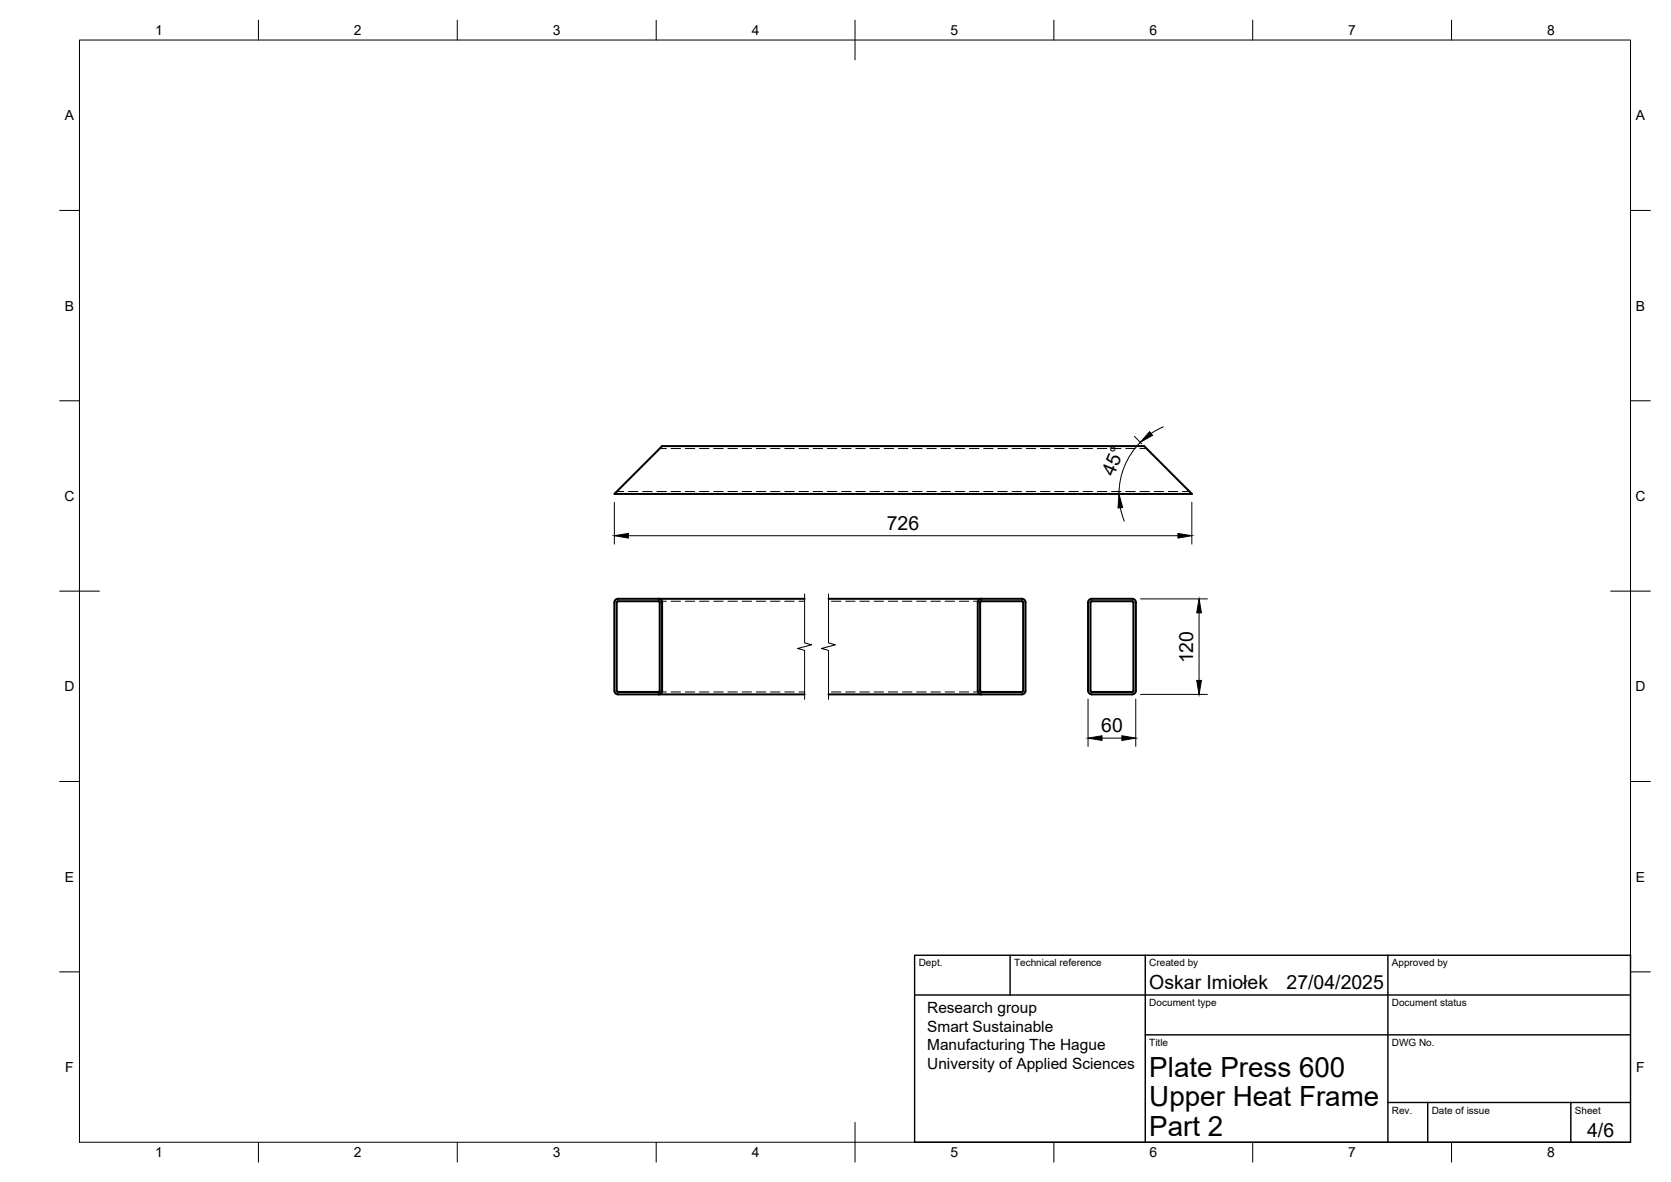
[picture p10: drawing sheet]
<svg xmlns="http://www.w3.org/2000/svg" width="420mm" height="297mm" viewBox="0 0 420 297" stroke-linecap="round" stroke-linejoin="round" font-family="sans-serif">
<defs><g id="words">
<g font-size="7">
<text x="289" y="270.6">Plate Press 600</text>
<text x="289" y="278.1">Upper Heat Frame</text>
<text x="289" y="285.5">Part 2</text>
</g>
<g font-size="4.9">
<text x="280" y="119.9" transform="rotate(-67 280 119.9)">45°</text>
<text x="223" y="133.2">726</text>
<text x="300" y="166.7" transform="rotate(-90 300 166.7)">120</text>
<text x="276.9" y="184">60</text>
<text x="289" y="248.5">Oskar Imiołek</text>
<text x="323.5" y="248.5">27/04/2025</text>
<text x="399.1" y="285.7">4/6</text>
</g>
<g font-size="3.9">
<text x="233.1" y="254.6">Research group</text>
<text x="233.1" y="259.3">Smart Sustainable</text>
<text x="233.1" y="263.9">Manufacturing The Hague</text>
<text x="233.1" y="268.6">University of Applied Sciences</text>
</g>
<g font-size="3.5">
<text x="39" y="8.8">1</text>
<text x="89" y="8.8">2</text>
<text x="139" y="8.8">3</text>
<text x="189" y="8.8">4</text>
<text x="239" y="8.8">5</text>
<text x="289" y="8.8">6</text>
<text x="339" y="8.8">7</text>
<text x="389" y="8.8">8</text>
<text x="16.3" y="30.2">A</text>
<text x="411.3" y="30.2">A</text>
<text x="16.3" y="78">B</text>
<text x="411.3" y="78">B</text>
<text x="16.2" y="125.9">C</text>
<text x="411.2" y="125.9">C</text>
<text x="16.2" y="173.7">D</text>
<text x="411.2" y="173.7">D</text>
<text x="16.3" y="221.6">E</text>
<text x="411.3" y="221.6">E</text>
<text x="16.4" y="269.4">F</text>
<text x="411.4" y="269.4">F</text>
<text x="39" y="290.8">1</text>
<text x="89" y="290.8">2</text>
<text x="139" y="290.8">3</text>
<text x="189" y="290.8">4</text>
<text x="239" y="290.8">5</text>
<text x="289" y="290.8">6</text>
<text x="339" y="290.8">7</text>
<text x="389" y="290.8">8</text>
</g>
<g font-size="2.5">
<text x="231" y="242.9">Dept.</text>
<text x="255" y="242.9">Technical reference</text>
<text x="289" y="242.9">Created by</text>
<text x="350" y="242.9">Approved by</text>
<text x="289" y="252.8">Document type</text>
<text x="350" y="252.8">Document status</text>
<text x="289" y="262.9">Title</text>
<text x="350" y="262.9">DWG No.</text>
<text x="350" y="279.9">Rev.</text>
<text x="360" y="279.9">Date of issue</text>
<text x="396" y="279.9">Sheet</text>
</g>
</g></defs>
<!-- layer: Visible -->
<g fill="none" stroke="#000" stroke-width=".51">
<path d="M288.5 112.9l-.8-.8h-121.2l-12 12h145.2M288.6 113l10.2 10.2M298.7 123.1l1 1M154.5 151.4v22.2M155.4 151.1h10.2M155.4 151.1l-.3 .3v22.2M165.6 150.5a.9 .9 0 0 1 .9 .9M165.6 151.1l.3 .3v22.2M166.5 151.4v22.2M202.3 150.5h-46.9a.9 .9 0 0 0-.9 .9M208.3 150.5h48.7a.9 .9 0 0 1 .9 .9v22.2M246.7 151.1h10.2"/>
<path d="M246.8 150.5a.9 .9 0 0 0-.9 .9v22.2M246.8 151.1l-.4 .3v22.2M257 151.1l.3 .3v22.2M273.6 151.4v22.2M273.6 151.4a.9 .9 0 0 1 .9-.9h10.2a.9 .9 0 0 1 .9 .9v22.2M274.5 151.1h10.2M274.5 151.1l-.3 .3v22.2M284.7 151.1l.3 .3v22.2M154.5 173.6a.9 .9 0 0 0 .9 .9h46.9M165.9 173.6l-.3 .3h-10.2l-.3-.3M166.5 173.6a.9 .9 0 0 1-.9 .9M245.9 173.6a.9 .9 0 0 0 .9 .9"/>
<path d="M257.3 173.6l-.3 .3h-10.3l-.3-.3M257.9 173.6a.9 .9 0 0 1-.9 .9h-48.7M285 173.6l-.3 .3h-10.2l-.3-.3M285.6 173.6a.94 .94 0 0 1-.9 .9h-10.2a.9 .9 0 0 1-.9-.9"/>
</g>
<!-- layer: Hidden -->
<g fill="none" stroke="#000" stroke-width=".25">
<path d="M165.9 112.7h1.7M168.7 112.7h2.4M172.3 112.7h2.4M175.9 112.7h2.4M179.5 112.7h2.3M183 112.7h2.4M186.6 112.7h2.4M190.2 112.7h2.4M193.7 112.7h2.4M197.3 112.7h2.4M200.9 112.7h2.4M204.5 112.7h2.3"/>
<path d="M208 112.7h2.4M211.6 112.7h2.4M215.2 112.7h2.4M218.8 112.7h2.3M222.3 112.7h2.4M225.9 112.7h2.4M229.5 112.7h2.4M233 112.7h2.4M236.6 112.7h2.4M240.2 112.7h2.4M243.8 112.7h2.3M247.3 112.7h2.4"/>
<path d="M250.9 112.7h2.4M254.5 112.7h2.4M258 112.7h2.4M261.6 112.7h2.4M265.2 112.7h2.4M268.8 112.7h2.3M272.3 112.7h2.4M275.9 112.7h2.4M279.5 112.7h2.4M283.1 112.7h2.3M286.6 112.7h1.7M155.1 123.5h1.7"/>
<path d="M158 123.5h2.4M161.6 123.5h2.4M165.2 123.5h2.4M168.7 123.5h2.4M172.3 123.5h2.4M175.9 123.5h2.4M179.5 123.5h2.3M183 123.5h2.4M186.6 123.5h2.4M190.2 123.5h2.4M193.7 123.5h2.4M197.3 123.5h2.4"/>
<path d="M200.9 123.5h2.4M204.5 123.5h2.3M208 123.5h2.4M211.6 123.5h2.4M215.2 123.5h2.4M218.8 123.5h2.3M222.3 123.5h2.4M225.9 123.5h2.4M229.5 123.5h2.4M233 123.5h2.4M236.6 123.5h2.4M240.2 123.5h2.4"/>
<path d="M243.8 123.5h2.3M247.3 123.5h2.4M250.9 123.5h2.4M254.5 123.5h2.4M258 123.5h2.4M261.6 123.5h2.4M265.2 123.5h2.4M268.8 123.5h2.3M272.3 123.5h2.4M275.9 123.5h2.4M279.5 123.5h2.4M283.1 123.5h2.3"/>
<path d="M286.6 123.5h2.4M290.2 123.5h2.4M293.8 123.5h2.3M297.3 123.5h1.8M165.6 151.1h2M168.7 151.1h2.4M172.3 151.1h2.4M175.9 151.1h2.4M179.5 151.1h2.3M183 151.1h2.4M186.6 151.1h2.4M190.2 151.1h2.4"/>
<path d="M193.7 151.1h2.4M197.3 151.1h2.4M200.9 151.1h1.4M209.1 151.1h2.3M212.6 151.1h2.4M216.2 151.1h2.4M219.8 151.1h2.4M223.4 151.1h2.3M226.9 151.1h2.4M230.5 151.1h2.4M234.1 151.1h2.4M237.6 151.1h2.4"/>
<path d="M241.2 151.1h2.4M244.8 151.1h1.9M165.6 173.9h2M168.7 173.9h2.4M172.3 173.9h2.4M175.9 173.9h2.4M179.5 173.9h2.3M183 173.9h2.4M186.6 173.9h2.4M190.2 173.9h2.4M193.7 173.9h2.4M197.3 173.9h2.4"/>
<path d="M200.9 173.9h1.4M209.1 173.9h2.3M212.6 173.9h2.4M216.2 173.9h2.4M219.8 173.9h2.4M223.4 173.9h2.3M226.9 173.9h2.4M230.5 173.9h2.4M234.1 173.9h2.4M237.6 173.9h2.4M241.2 173.9h2.4M244.8 173.9h1.9"/>
</g>
<!-- layer: BORDER -->
<g fill="none" stroke="#000" stroke-width=".25">
<path d="M20 10.1h390v276.9h-390zM65 5.1v5M115 5.1v5M165 5.1v5M215 5.1v10M265 5.1v5M315 5.1v5M365 5.1v5M15 52.9h5M410 52.9h5M15 100.7h5M410 100.7h5"/>
<path d="M15 148.6h10M405 148.6h10M15 196.4h5M410 196.4h5M15 244.2h5M410 244.2h5M65 287v5M115 287v5M165 287v5M215 282.1v9.9M265 287v5M315 287v5"/>
<path d="M365 287v5"/>
</g>
<!-- layer: TITLEBLOCK -->
<path d="M230 250h180M230 240.1h180v46.9h-180zM254 240.1v9.9M288 240.1v46.9M349 240.1v46.9M288 260.1h122M349 277.1h61M359 277.1v9.9M395 277.1v9.9" fill="none" stroke="#000" stroke-width=".36"/>
<!-- layer: Break Lines -->
<path d="M202.3 149.3v12.3l1.8 .4-3.5 1 1.7 .4v12.4M208.3 149.3v12.3l1.8 .4-3.5 1 1.7 .4v12.4" fill="none" stroke="#000" stroke-width=".25"/>
<!-- layer: FD_Dimensions -->
<g fill="none" stroke="#000" stroke-width=".25">
<path d="M285.2 109.7l1.9 1.8M286.7 111.2a18.3 18.3 0 0 0-5.3 12.9M292.5 107.3l-3.1 1.6M154.5 126.2v10.5M158 134.6h138.2M281.7 127.6l1 3.4M299.7 126.2v10.5M286.8 150.5h16.8M301.5 154v17M273.6 175.7v11.9M285.6 175.7v11.9M286.8 174.5h16.8"/>
<path d="M277.1 185.5h5"/>
</g>
<path d="M289.1 108.5l.7 .9-3.1 1.8zM154.5 134.6l3.5-.5v1.1zM281.3 124.1l1 3.4-1.2 .2zM296.2 134.1l3.5 .5-3.5 .6zM301.5 150.5l.6 3.5h-1.2zM300.9 171h1.2l-.6 3.5zM273.6 185.5l3.5-.6v1.2zM282.1 184.9l3.5 .6-3.5 .6z" fill="#000" stroke="#000" stroke-width=".25"/>
<use href="#words"/>
</svg>
